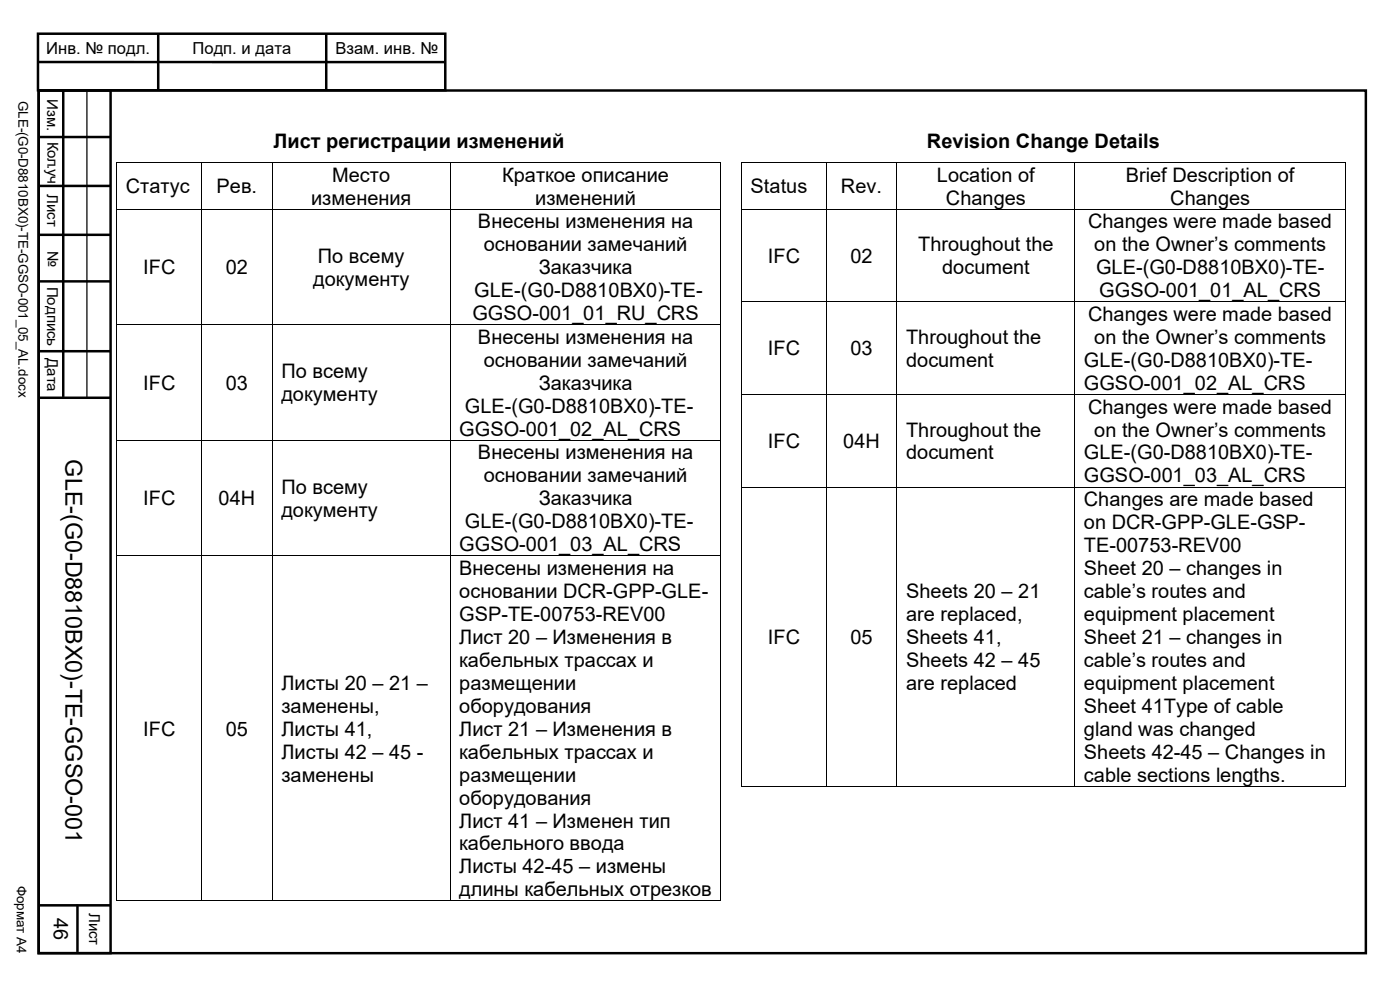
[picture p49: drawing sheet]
<svg xmlns="http://www.w3.org/2000/svg" width="297mm" height="210mm" viewBox="0 0 297 210" stroke-linecap="round" stroke-linejoin="round" font-family="sans-serif">
<defs><g id="words">
<text font-size="5" x="13.9" y="97.5" transform="rotate(90 13.9 97.5)">GLE-(G0-D8810BX0)-TE-GGSO-001</text>
<g font-size="4.2">
<text x="58" y="31.4">Лист регистрации изменений</text>
<text x="196.7" y="31.4">Revision Change Details</text>
<text x="26.7" y="40.9">Статус</text>
<text x="45.9" y="40.9">Рев.</text>
<text x="70.5" y="38.5">Место</text>
<text x="106.5" y="38.5">Краткое описание</text>
<text x="159.2" y="40.9">Status</text>
<text x="178.4" y="40.9">Rev.</text>
<text x="198.8" y="38.5">Location of</text>
<text x="238.8" y="38.5">Brief Description of</text>
<text x="66" y="43.4">изменения</text>
<text x="113.6" y="43.4">изменений</text>
<text x="200.7" y="43.4">Changes</text>
<text x="248.3" y="43.4">Changes</text>
<text x="101.4" y="48.4">Внесены изменения на</text>
<text x="102.6" y="53.3">основании замечаний</text>
<text x="194.8" y="53.3">Throughout the</text>
<text x="230.8" y="48.4">Changes were made based</text>
<text x="232.1" y="53.3">on the Owner’s comments</text>
<text x="30.4" y="58.2">IFС</text>
<text x="47.9" y="58.2">02</text>
<text x="67.4" y="55.7">По всему</text>
<text x="114.3" y="58.2">Заказчика</text>
<text x="162.9" y="55.7">IFС</text>
<text x="180.4" y="55.7">02</text>
<text x="199.9" y="58.2">document</text>
<text x="232.5" y="58.2">GLE-(G0-D8810BX0)-TE-</text>
<text x="66.4" y="60.6">документу</text>
<text x="100.6" y="63">GLE-(G0-D8810BX0)-TE-</text>
<text x="233.2" y="63">GGSO-001_01_AL_CRS</text>
<text x="100.2" y="67.9">GGSO-001_01_RU_CRS</text>
<text x="230.8" y="68.1">Changes were made based</text>
<text x="101.4" y="73">Внесены изменения на</text>
<text x="102.6" y="77.8">основании замечаний</text>
<text x="162.9" y="75.4">IFС</text>
<text x="180.4" y="75.4">03</text>
<text x="192.2" y="73">Throughout the</text>
<text x="192.2" y="77.8">document</text>
<text x="229.9" y="77.8">GLE-(G0-D8810BX0)-TE-</text>
<text x="232.1" y="73">on the Owner’s comments</text>
<text x="30.4" y="82.7">IFС</text>
<text x="47.9" y="82.7">03</text>
<text x="59.7" y="80.3">По всему</text>
<text x="114.3" y="82.7">Заказчика</text>
<text x="229.9" y="82.7">GGSO-001_02_AL_CRS</text>
<text x="59.7" y="85.1">документу</text>
<text x="98.6" y="87.6">GLE-(G0-D8810BX0)-TE-</text>
<text x="230.8" y="87.7">Changes were made based</text>
<text x="97.4" y="92.4">GGSO-001_02_AL_CRS</text>
<text x="162.9" y="95.1">IFС</text>
<text x="178.9" y="95.1">04H</text>
<text x="192.2" y="92.6">Throughout the</text>
<text x="232.1" y="92.6">on the Owner’s comments</text>
<text x="101.4" y="97.5">Внесены изменения на</text>
<text x="192.2" y="97.5">document</text>
<text x="229.9" y="97.5">GLE-(G0-D8810BX0)-TE-</text>
<text x="30.4" y="107.2">IFС</text>
<text x="46.4" y="107.2">04H</text>
<text x="59.7" y="104.8">По всему</text>
<text x="102.6" y="102.3">основании замечаний</text>
<text x="114.3" y="107.2">Заказчика</text>
<text x="229.9" y="102.3">GGSO-001_03_AL_CRS</text>
<text x="229.9" y="107.4">Changes are made based</text>
<text x="59.7" y="109.7">документу</text>
<text x="98.6" y="112.1">GLE-(G0-D8810BX0)-TE-</text>
<text x="229.9" y="112.3">on DCR-GPP-GLE-GSP-</text>
<text x="97.4" y="116.9">GGSO-001_03_AL_CRS</text>
<text x="229.9" y="117.1">TE-00753-REV00</text>
<text x="97.4" y="122">Внесены изменения на</text>
<text x="229.9" y="122">Sheet 20 – changes in</text>
<text x="97.4" y="126.9">основании DCR-GPP-GLE-</text>
<text x="97.4" y="131.7">GSP-TE-00753-REV00</text>
<text x="192.2" y="126.9">Sheets 20 – 21</text>
<text x="192.2" y="131.7">are replaced,</text>
<text x="229.9" y="126.9">cable’s routes and</text>
<text x="229.9" y="131.7">equipment placement</text>
<text x="97.4" y="136.6">Лист 20 – Изменения в</text>
<text x="162.9" y="136.6">IFС</text>
<text x="180.4" y="136.6">05</text>
<text x="192.2" y="136.6">Sheets 41,</text>
<text x="229.9" y="136.6">Sheet 21 – changes in</text>
<text x="97.4" y="141.5">кабельных трассах и</text>
<text x="192.2" y="141.5">Sheets 42 – 45</text>
<text x="229.9" y="141.5">cable’s routes and</text>
<text x="59.7" y="146.3">Листы 20 – 21 –</text>
<text x="97.4" y="146.3">размещении</text>
<text x="192.2" y="146.3">are replaced</text>
<text x="229.9" y="146.3">equipment placement</text>
<text x="59.7" y="151.2">заменены,</text>
<text x="97.4" y="151.2">оборудования</text>
<text x="229.9" y="151.2">Sheet 41Type of cable</text>
<text x="30.4" y="156.1">IFС</text>
<text x="47.9" y="156.1">05</text>
<text x="59.7" y="156.1">Листы 41,</text>
<text x="59.7" y="160.9">Листы 42 – 45 -</text>
<text x="97.4" y="156.1">Лист 21 – Изменения в</text>
<text x="97.4" y="160.9">кабельных трассах и</text>
<text x="229.9" y="156.1">gland was changed</text>
<text x="229.9" y="160.9">Sheets 42-45 – Changes in</text>
<text x="59.7" y="165.8">заменены</text>
<text x="97.4" y="165.8">размещении</text>
<text x="229.9" y="165.8">cable sections lengths.</text>
<text x="97.4" y="170.7">оборудования</text>
<text x="97.4" y="175.5">Лист 41 – Изменен тип</text>
<text x="97.4" y="180.4">кабельного ввода</text>
<text x="97.4" y="185.3">Листы 42-45 – измены</text>
<text x="97.4" y="190.2">длины кабельных отрезков</text>
<text x="11.4" y="194.7" transform="rotate(90 11.4 194.7)">46</text>
</g>
<g font-size="3.5">
<text x="9.8" y="11.4">Инв. № подл.</text>
<text x="40.9" y="11.4">Подп. и дата</text>
<text x="71.2" y="11.4">Взам. инв. №</text>
</g>
<g font-size="3.2">
<text x="10" y="21" transform="rotate(90 10 21)">Изм.</text>
<text x="10.1" y="30.1" transform="rotate(90 10.1 30.1)">Кол.уч</text>
<text x="10" y="41.2" transform="rotate(90 10 41.2)">Лист</text>
<text x="6.3" y="52" transform="rotate(90 6.3 52)">док.</text>
<text x="10.1" y="53.2" transform="rotate(90 10.1 53.2)">№</text>
<text x="10" y="60.8" transform="rotate(90 10 60.8)">Подпись</text>
<text x="10" y="76" transform="rotate(90 10 76)">Дата</text>
<text x="18.9" y="193.6" transform="rotate(90 18.9 193.6)">Лист</text>
</g>
<g font-size="2.8">
<text x="3.9" y="21.4" transform="rotate(90 3.9 21.4)">GLE-(G0-D8810BX0)-TE-GGSO-001_05_AL.docx</text>
<text x="3.6" y="187.9" transform="rotate(90 3.6 187.9)">Формат А4</text>
</g>
</g></defs>
<g fill="none" stroke="#000" stroke-width=".53">
<path d="M7.9 13.2h86.4M8.1 7.2h86.4v11.9h-86.4zM8.2 19.2h281.6v183h-281.6zM8.2 19.2h15.3v183h-15.3zM13.4 19.2v65M33.6 7.2v12M69.2 7.1v11.9M8.2 29.1h15.3M8.2 39.4h15.3M8.2 59.7h15.3M8.2 49.8h15.3M8.2 74.5h15.3"/>
<path d="M8.2 84.4h15.3M8.2 192.1h15.3M16.4 191.9v10"/>
</g>
<path d="M18.4 19.4v65" fill="none" stroke="#000" stroke-width=".26"/>
<g fill="#000">
<path d="M24.7 34.4h.2v.2h-.2z" fill-rule="evenodd"/>
<path d="M24.7 34.4h.2v.2h-.2z" fill-rule="evenodd"/>
<path d="M42.7 34.4h.1v.2h-.1z" fill-rule="evenodd"/>
<path d="M57.7 34.4h.1v.2h-.1z" fill-rule="evenodd"/>
<path d="M95.4 34.4h.2v.2h-.2z" fill-rule="evenodd"/>
<path d="M152.8 34.4h.2v.2h-.2z" fill-rule="evenodd"/>
<path d="M152.8 34.4h.2v.2h-.2z" fill-rule="evenodd"/>
<path d="M157.3 34.4h.1v.2h-.1z" fill-rule="evenodd"/>
<path d="M157.3 34.4h.1v.2h-.1z" fill-rule="evenodd"/>
<path d="M175.2 34.4h.2v.2h-.2z" fill-rule="evenodd"/>
<path d="M190.2 34.4h.2v.2h-.2z" fill-rule="evenodd"/>
<path d="M228 34.4h.1v.2h-.1z" fill-rule="evenodd"/>
<path d="M285.4 34.4h.1v.2h-.1z" fill-rule="evenodd"/>
<path d="M285.4 34.4h.1v.2h-.1z" fill-rule="evenodd"/>
<path d="M24.7 44.3h.2v.2h-.2z" fill-rule="evenodd"/>
<path d="M42.7 44.3h.1v.2h-.1z" fill-rule="evenodd"/>
<path d="M57.7 44.3h.1v.2h-.1z" fill-rule="evenodd"/>
<path d="M95.4 44.3h.2v.2h-.2z" fill-rule="evenodd"/>
<path d="M152.8 44.3h.2v.2h-.2z" fill-rule="evenodd"/>
<path d="M157.3 44.3h.1v.2h-.1z" fill-rule="evenodd"/>
<path d="M175.2 44.3h.2v.2h-.2z" fill-rule="evenodd"/>
<path d="M190.2 44.3h.2v.2h-.2z" fill-rule="evenodd"/>
<path d="M228 44.3h.1v.2h-.1z" fill-rule="evenodd"/>
<path d="M285.4 44.3h.1v.2h-.1z" fill-rule="evenodd"/>
<path d="M24.7 68.8h.2v.2h-.2z" fill-rule="evenodd"/>
<path d="M42.7 68.8h.1v.2h-.1z" fill-rule="evenodd"/>
<path d="M57.7 68.8h.1v.2h-.1z" fill-rule="evenodd"/>
<path d="M95.4 68.8h.2v.2h-.2z" fill-rule="evenodd"/>
<path d="M152.8 68.8h.2v.2h-.2z" fill-rule="evenodd"/>
<path d="M157.3 63.9h.1v.2h-.1z" fill-rule="evenodd"/>
<path d="M175.2 63.9h.2v.2h-.2z" fill-rule="evenodd"/>
<path d="M190.2 63.9h.2v.2h-.2z" fill-rule="evenodd"/>
<path d="M228 63.9h.1v.2h-.1z" fill-rule="evenodd"/>
<path d="M285.4 63.9h.1v.2h-.1z" fill-rule="evenodd"/>
<path d="M24.7 93.3h.2v.2h-.2z" fill-rule="evenodd"/>
<path d="M42.7 93.3h.1v.2h-.1z" fill-rule="evenodd"/>
<path d="M57.7 93.3h.1v.2h-.1z" fill-rule="evenodd"/>
<path d="M95.4 93.3h.2v.2h-.2z" fill-rule="evenodd"/>
<path d="M152.8 93.3h.2v.2h-.2z" fill-rule="evenodd"/>
<path d="M157.3 83.6h.1v.2h-.1z" fill-rule="evenodd"/>
<path d="M175.2 83.6h.2v.2h-.2z" fill-rule="evenodd"/>
<path d="M190.2 83.6h.2v.2h-.2z" fill-rule="evenodd"/>
<path d="M228 83.6h.1v.2h-.1z" fill-rule="evenodd"/>
<path d="M285.4 83.6h.1v.2h-.1z" fill-rule="evenodd"/>
<path d="M24.7 117.8h.2v.2h-.2z" fill-rule="evenodd"/>
<path d="M42.7 117.8h.1v.2h-.1z" fill-rule="evenodd"/>
<path d="M57.7 117.8h.1v.2h-.1z" fill-rule="evenodd"/>
<path d="M95.4 117.8h.2v.2h-.2z" fill-rule="evenodd"/>
<path d="M152.8 117.8h.2v.2h-.2z" fill-rule="evenodd"/>
<path d="M157.3 103.2h.1v.2h-.1z" fill-rule="evenodd"/>
<path d="M175.2 103.2h.2v.2h-.2z" fill-rule="evenodd"/>
<path d="M190.2 103.2h.2v.2h-.2z" fill-rule="evenodd"/>
<path d="M228 103.2h.1v.2h-.1z" fill-rule="evenodd"/>
<path d="M285.4 103.2h.1v.2h-.1z" fill-rule="evenodd"/>
<path d="M157.3 166.7h.1v.2h-.1z" fill-rule="evenodd"/>
<path d="M157.3 166.7h.1v.2h-.1z" fill-rule="evenodd"/>
<path d="M175.2 166.7h.2v.2h-.2z" fill-rule="evenodd"/>
<path d="M190.2 166.7h.2v.2h-.2z" fill-rule="evenodd"/>
<path d="M228 166.7h.1v.2h-.1z" fill-rule="evenodd"/>
<path d="M285.4 166.7h.1v.2h-.1z" fill-rule="evenodd"/>
<path d="M285.4 166.7h.1v.2h-.1z" fill-rule="evenodd"/>
<path d="M24.7 191h.2v.2h-.2z" fill-rule="evenodd"/>
<path d="M24.7 191h.2v.2h-.2z" fill-rule="evenodd"/>
<path d="M42.7 191h.1v.2h-.1z" fill-rule="evenodd"/>
<path d="M57.7 191h.1v.2h-.1z" fill-rule="evenodd"/>
<path d="M95.4 191h.2v.2h-.2z" fill-rule="evenodd"/>
<path d="M152.8 191h.2v.2h-.2z" fill-rule="evenodd"/>
<path d="M152.8 191h.2v.2h-.2z" fill-rule="evenodd"/>
</g>
<g fill="none" stroke="#000" stroke-width=".21">
<path d="M24.8 34.6v9.7M24.9 34.5h17.8M42.8 34.6v9.7M42.8 34.5h14.9M57.7 34.6v9.7M57.8 34.5h37.6M95.5 34.6v9.7M95.6 34.5h57.2M152.9 34.6v9.7M157.3 34.6v9.7M157.4 34.5h17.8M175.3 34.6v9.7"/>
<path d="M175.4 34.5h14.8M190.3 34.6v9.7M190.4 34.5h37.6M228 34.6v9.7M228.1 34.5h57.3M285.5 34.6v9.7M24.8 44.5v24.3M24.9 44.4h17.8M42.8 44.5v24.3M42.8 44.4h14.9M57.7 44.5v24.3M57.8 44.4h37.6"/>
<path d="M95.5 44.5v24.3M95.6 44.4h57.2M152.9 44.5v24.3M157.3 44.5v19.4M157.4 44.4h17.8M175.3 44.5v19.4M175.4 44.4h14.8M190.3 44.5v19.4M190.4 44.4h37.6M228 44.5v19.4M228.1 44.4h57.3M285.5 44.5v19.4"/>
<path d="M24.8 69v24.3M24.9 68.9h17.8M42.8 69v24.3M42.8 68.9h14.9M57.7 69v24.3M57.8 68.9h37.6M95.5 69v24.3M95.6 68.9h57.2M152.9 69v24.3M157.3 64.1v19.5M157.4 64h17.8M175.3 64.1v19.5"/>
<path d="M175.4 64h14.8M190.3 64.1v19.5M190.4 64h37.6M228 64.1v19.5M228.1 64h57.3M285.5 64.1v19.5M24.8 93.5v24.3M24.9 93.4h17.8M42.8 93.5v24.3M42.8 93.4h14.9M57.7 93.5v24.3M57.8 93.4h37.6"/>
<path d="M95.5 93.5v24.3M95.6 93.4h57.2M152.9 93.5v24.3M157.3 83.8v19.4M157.4 83.7h17.8M175.3 83.8v19.4M175.4 83.7h14.8M190.3 83.8v19.4M190.4 83.7h37.6M228 83.8v19.4M228.1 83.7h57.3M285.5 83.8v19.4"/>
<path d="M24.8 118v73M24.9 117.9h17.8M42.8 118v73M42.8 117.9h14.9M57.7 118v73M57.8 117.9h37.6M95.5 118v73M95.6 117.9h57.2M152.9 118v73M157.3 103.4v63.3M157.4 103.3h17.8M175.3 103.4v63.3"/>
<path d="M175.4 103.3h14.8M190.3 103.4v63.3M190.4 103.3h37.6M228 103.4v63.3M228.1 103.3h57.3M285.5 103.4v63.3M157.4 166.8h17.8M175.4 166.8h14.8M190.4 166.8h37.6M228.1 166.8h57.3M24.9 191.1h17.8M42.8 191.1h14.9"/>
<path d="M57.8 191.1h37.6M95.6 191.1h57.2"/>
</g>
<use href="#words"/>
</svg>
